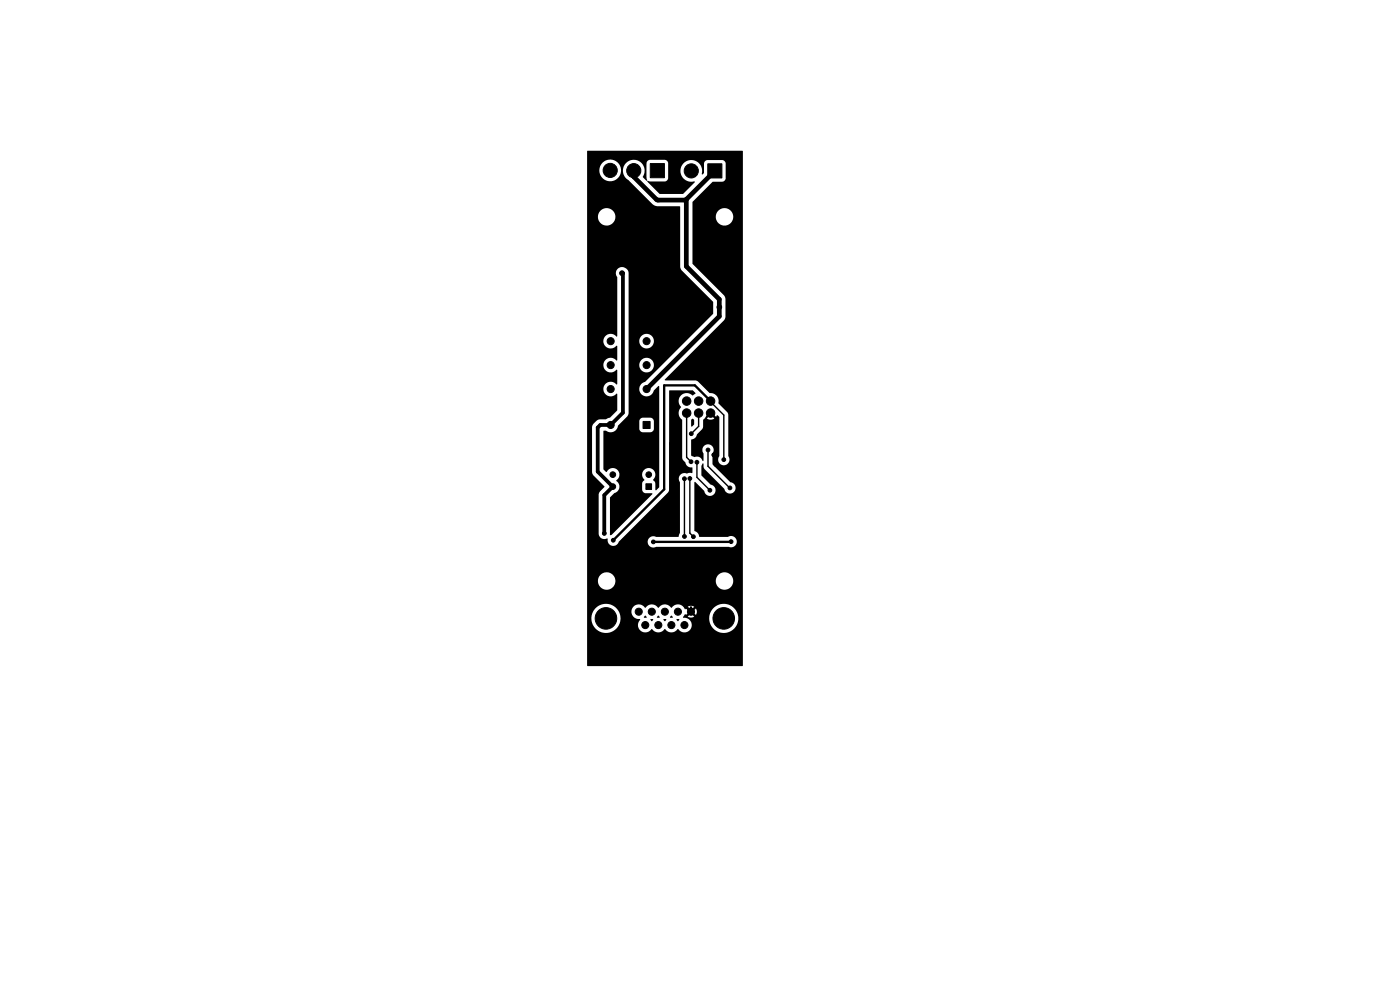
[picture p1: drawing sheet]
<svg xmlns="http://www.w3.org/2000/svg" width="297mm" height="210mm" viewBox="0 0 297 210" stroke-linecap="round" stroke-linejoin="round" font-family="sans-serif">
<g fill="#000" stroke="#000" stroke-width=".21">
<path d="M137.9 34.7h3v3h-3zM150.2 34.8h3v3h-3zM136.4 89.4h1.5v1.5h-1.5zM137 102.6h1.2v1.2h-1.2z"/>
<circle cx="129.4" cy="36.1" r="1.5"/>
<circle cx="134.4" cy="36.2" r="1.5"/>
<circle cx="146.7" cy="36.2" r="1.5"/>
<circle cx="132" cy="57.9" r=".5"/>
<circle cx="129.5" cy="77.4" r=".75"/>
<circle cx="129.5" cy="72.4" r=".75"/>
<circle cx="134.4" cy="64.9" r=".4"/>
<circle cx="137.2" cy="72.4" r=".75"/>
<circle cx="137.2" cy="77.4" r=".75"/>
<circle cx="152.6" cy="65.2" r=".5"/>
<circle cx="129.5" cy="82.5" r=".75"/>
<circle cx="129.5" cy="90.1" r=".75"/>
<circle cx="137.2" cy="82.5" r=".75"/>
<circle cx="139.3" cy="94.1" r=".4"/>
<circle cx="142.5" cy="94.1" r=".4"/>
<circle cx="145.7" cy="85.1" r=".9"/>
<circle cx="145.7" cy="87.6" r=".9"/>
<circle cx="146.6" cy="98" r=".4"/>
<circle cx="146.6" cy="92" r=".4"/>
<circle cx="147.9" cy="98.1" r=".4"/>
<circle cx="148.2" cy="85.1" r=".9"/>
<circle cx="148.2" cy="87.6" r=".9"/>
<circle cx="150.2" cy="95.5" r=".4"/>
<circle cx="150.7" cy="87.6" r=".9"/>
<circle cx="150.7" cy="85.1" r=".9"/>
<circle cx="151.5" cy="96.5" r=".4"/>
<circle cx="151.9" cy="98.5" r=".4"/>
<circle cx="153.6" cy="97.5" r=".4"/>
<circle cx="128.2" cy="113.1" r=".4"/>
<circle cx="130" cy="100.7" r=".6"/>
<circle cx="130" cy="103.2" r=".6"/>
<circle cx="130.1" cy="114.6" r=".4"/>
<circle cx="132.4" cy="114.7" r=".4"/>
<circle cx="137.6" cy="100.7" r=".6"/>
<circle cx="138.6" cy="114.9" r=".4"/>
<circle cx="140.9" cy="112.9" r=".4"/>
<circle cx="145.2" cy="113.8" r=".4"/>
<circle cx="145.2" cy="101.5" r=".4"/>
<circle cx="146.3" cy="101.5" r=".4"/>
<circle cx="147.1" cy="113.9" r=".4"/>
<circle cx="150.6" cy="104" r=".4"/>
<circle cx="154.8" cy="103.5" r=".4"/>
<circle cx="155.1" cy="114.9" r=".4"/>
<circle cx="128.5" cy="131.2" r="2.29"/>
<circle cx="135.5" cy="129.8" r=".75"/>
<circle cx="136.9" cy="132.6" r=".75"/>
<circle cx="138.3" cy="129.8" r=".75"/>
<circle cx="139.7" cy="132.6" r=".75"/>
<circle cx="141" cy="129.8" r=".75"/>
<circle cx="142.4" cy="132.6" r=".75"/>
<circle cx="143.8" cy="129.8" r=".75"/>
<circle cx="145.2" cy="132.6" r=".75"/>
<circle cx="146.6" cy="129.8" r=".75"/>
<circle cx="153.5" cy="131.2" r="2.29"/>
</g>
<path d="M134.5 36.2v1.3l4.9 4.9 5.8 .1 .4-.2M151.6 36.3l-6 6M145.6 42.3v14.2l7 7v3.6l-15.4 15.4M134.4 64.9v27l2.1 2.2h2.8M142.5 94.1v17.2l-1.6 1.6M151.5 96.5h.1" fill="none" stroke="#000" stroke-width="1"/>
<path d="M150.8 85.1l-3.4-3.4h-6.5v22.1l-10.8 10.8M151.6 96.5v1.7l.3 .3M140.9 112.9h-6.7l-1.8 1.8v.9l14.2 14.2v-1M155.1 114.9h-16.5" fill="none" stroke="#000" stroke-width=".5"/>
<path d="M145.7 87.6v9.4l.9 1M147.9 98.1v3.1l2.7 2.8M148.2 87.6v2.8l-1.6 1.6M150.2 95.4v3.5l4.7 4.6M150.8 87.6l1.1 1.1v9.8M150.8 85.1v.2l2.8 2.8v9.4M145.2 101.5v12.3M146.3 101.5v11.6l.8 .7" fill="none" stroke="#000" stroke-width=".3"/>
<path d="M131.9 58h.3v29.5l-2.7 2.6h-2.1l-.6 .6v9.4l3.2 3.1M130 103.2h.1M130 103.2l-1.8 1.8v8.1" fill="none" stroke="#000" stroke-width=".8"/>
<path d="M124.6 32h33v109.2l-33 .1-.1-10.1h1a3.1 3.1 0 0 0 3.8 3 3.1 3.1 0 0 0 2-4.4h2.6l.1 .4a1.7 1.7 0 0 0 1.8 1.2 1.63 1.63 0 0 0 .1 2.4 1.63 1.63 0 0 0 2.4-.4 1.67 1.67 0 0 0 2.8 0 1.67 1.67 0 0 0 2.7 0 1.57 1.57 0 0 0 2.5 .2 1.57 1.57 0 0 0-.5-2.4h4.6l.1 .3a3.1 3.1 0 0 0 4.8 2.2 3.1 3.1 0 0 0-.3-5.3 3.1 3.1 0 0 0-4.6 2.8h-4.6l-.9-.3 .4-.6 .2 .1 .6-.5 .4 .3-.6 .6a1.23 1.23 0 0 0 1.4 0l-.6-.6 .4-.3 .5 .5 .2-.6-.2-.7-.5 .5-.4-.3 .6-.6a1.23 1.23 0 0 0-1.4 0l.6 .6-.4 .3-.6-.5-.2 .1a1.63 1.63 0 0 0-2.9-.3 1.68 1.68 0 0 0-2.8 0 1.68 1.68 0 0 0-2.7 0 1.59 1.59 0 0 0-1.8-.6 1.59 1.59 0 0 0-1.2 1.5h-2.6l-.1-.3a3.1 3.1 0 0 0-3.5-1.3 3.1 3.1 0 0 0-2.2 3h-1v-8.1h2.3v.3a1.85 1.85 0 0 0 2 1.7 1.85 1.85 0 0 0 1.8-2h21.2v.3a1.85 1.85 0 0 0 2.9 1.4 1.85 1.85 0 0 0 0-3.1 1.85 1.85 0 0 0-2.9 1.4h-21.2l-.1-.2a1.85 1.85 0 0 0-1.9-1.5 1.85 1.85 0 0 0-1.8 1.7h-2.3v-32.5h1.1v9.7l.3 .5 2.3 2.4-1 1.2-.2 .5v8.5l.3 .5 .4 .3 1.2 .1a1.22 1.22 0 0 0 .9 1.5 1.22 1.22 0 0 0 1.5-.9l10.4-10.4 .2-.4 .1-21.2 4.9-.1 .7 .6-.6 .5a1.92 1.92 0 0 0-2.7 .2 1.9 1.9 0 0 0 .2 2.3 1.79 1.79 0 0 0 .2 2.7v8l.2 .5 .5 .5a1.34 1.34 0 0 0 1.5 1.1v1.1l-1.1 .1a1.25 1.25 0 0 0-1.5 .4 1.25 1.25 0 0 0-.1 1.5v10.7l-.2 .9h-4.8a1.21 1.21 0 0 0-1.8 1.1 1.21 1.21 0 0 0 1.8 1h15.4a1.21 1.21 0 0 0 1.7-1.2 1.21 1.21 0 0 0-1.9-.9h-6l-.1-.1a1.55 1.55 0 0 0-1-1.2v-10.3h.2l1.9 1.9a1.21 1.21 0 0 0 1.3 1 1.21 1.21 0 0 0 1.1-1.2 1.21 1.21 0 0 0-1.1-1.2l-1.9-2v-2l.3-.5 .4 1.2 4.1 4.2a1.22 1.22 0 0 0 1.3 1 1.22 1.22 0 0 0 1.2-1.2 1.22 1.22 0 0 0-1.2-1.2l-3.7-3.8v-2.3a1.22 1.22 0 0 0-.2-1.6 1.22 1.22 0 0 0-1.6 0 1.22 1.22 0 0 0-.2 1.6v1.5l-.1 .1a1.39 1.39 0 0 0-1.8-.9l-.7-.3v-3.3l.1-.1a1.26 1.26 0 0 0 1.2-1.1l1.2-1.2 .1-1.9 1.1-1.2 .3 .3-.6 .7a1.4 1.4 0 0 0 1.5 0l-.6-.7 .3-.3 .7 .6 .3-.3 .4 .4v8.3a1.21 1.21 0 0 0 .2 1.6 1.21 1.21 0 0 0 1.6 0 1.21 1.21 0 0 0 .1-1.7v-8.7l-.2-.6-1.9-1.8a1.82 1.82 0 0 0-1.9-2.2l-2.4-2.5-.4-.2h-6.6l-.1-.1 12.6-12.7 .3-.5v-4l-.2-.6-6.8-6.9v-10h4.9a1.85 1.85 0 0 0 2.6 1.8 1.85 1.85 0 0 0 .5-3.1 1.85 1.85 0 0 0-3 1l-.1 .3h-4.9v-3l4.3-4.3 2.1-.1 .5-.2 .2-.5-.1-3.2a.8 .8 0 0 0-.7-.7h-3.1l-.5 .2-.2 .5-.1 2.1-.4 .3a2.44 2.44 0 0 0-3.1-2.9 2.34 2.34 0 0 0-1.3 3 2.34 2.34 0 0 0 2.9 1.4v.2l-2.5 2.4h-5l-2.6-2.7 3.7 .1 .5-.2 .3-.6-.1-3.2a.8 .8 0 0 0-.7-.6h-3.1l-.5 .2-.3 .6v3l.2 .6h-.2l-.7-.8a2.33 2.33 0 0 0-.8-3.3 2.33 2.33 0 0 0-3.2 .9 2.33 2.33 0 0 0 1.1 3.2l5.3 5.3 .7 .2h4.8l.1 13.2 6.9 7.1v2.5l-14.5 14.4a1.56 1.56 0 0 0-.7 2.7 1.56 1.56 0 0 0 2.6-.9l.9-.9h.2v21.4l-.6 .7-.2-.1v-1.5l-.5-.6a1.41 1.41 0 0 0 .2-2 1.41 1.41 0 0 0-2-.1 1.41 1.41 0 0 0 0 2l-.5 .7 .1 1.8 .5 .4h1.5l.1 .2-8.6 8.6-.3 .1-.1-7.9 1-1a1.47 1.47 0 0 0 1-1.2 1.47 1.47 0 0 0-.7-1.5 1.44 1.44 0 0 0 .2-2.3 1.44 1.44 0 0 0-2.3 .5l-.6-.6v-8l.5-.1a1.6 1.6 0 0 0 2.6-1.1l.9-.9h3.6v1.7a.8 .8 0 0 0 .8 .6h1.6a.79 .79 0 0 0 .7-.8v-1.7l-.3-.4-.4-.2h-1.6a.79 .79 0 0 0-.8 .8h-3.6l1.1-1.1 .3-.7v-10.2h2.2v.3a1.56 1.56 0 0 0 2.5 1 1.56 1.56 0 0 0-.2-2.6 1.56 1.56 0 0 0-2.3 1.3h-2.2v-5h2.2v.2a1.56 1.56 0 0 0 2.5 1 1.56 1.56 0 0 0-.2-2.6 1.56 1.56 0 0 0-2.3 1.4h-2.2v-14.5a1.35 1.35 0 0 0-1.9-1.2 1.35 1.35 0 0 0-.6 2.1v12.5l-.1 .1a1.59 1.59 0 0 0-2.3-.1 1.59 1.59 0 0 0 0 2.3 1.59 1.59 0 0 0 2.4-.3v3.2a1.6 1.6 0 0 0-2.4-.3 1.6 1.6 0 0 0 0 2.4 1.6 1.6 0 0 0 2.4-.2v3.2a1.6 1.6 0 0 0-2.4-.3 1.6 1.6 0 0 0 0 2.4 1.6 1.6 0 0 0 2.4-.2v3.6l-1.5 1.5-.9 .3-1.6 .1-1 .9-.3 .7h-1.1v-44.7h2.3a1.85 1.85 0 0 0 2.6 1.8 1.85 1.85 0 0 0 .5-3.1 1.85 1.85 0 0 0-3 1l-.1 .3h-2.3v-9.7h2.6a2.31 2.31 0 0 0 3.4 2.1 2.31 2.31 0 0 0 .3-4 2.31 2.31 0 0 0-3.6 1.6l-.1 .3h-2.6zM146.7 89l.3-.2 .3 .3-.1 1-.4 .4-.2-.1zM136.8 130.6h.2l.1 .4h-.5zM138 131.3l.6 .1-.3 .4-.3-.3zM139.6 130.6h.1l.2 .4h-.5zM140.8 131.3l.6 .1-.4 .4-.2-.3zM142.3 130.6h.2l.2 .4h-.6zM143.6 131.3l.5 .1-.3 .4-.3-.3z" fill="#000"/>
</svg>
